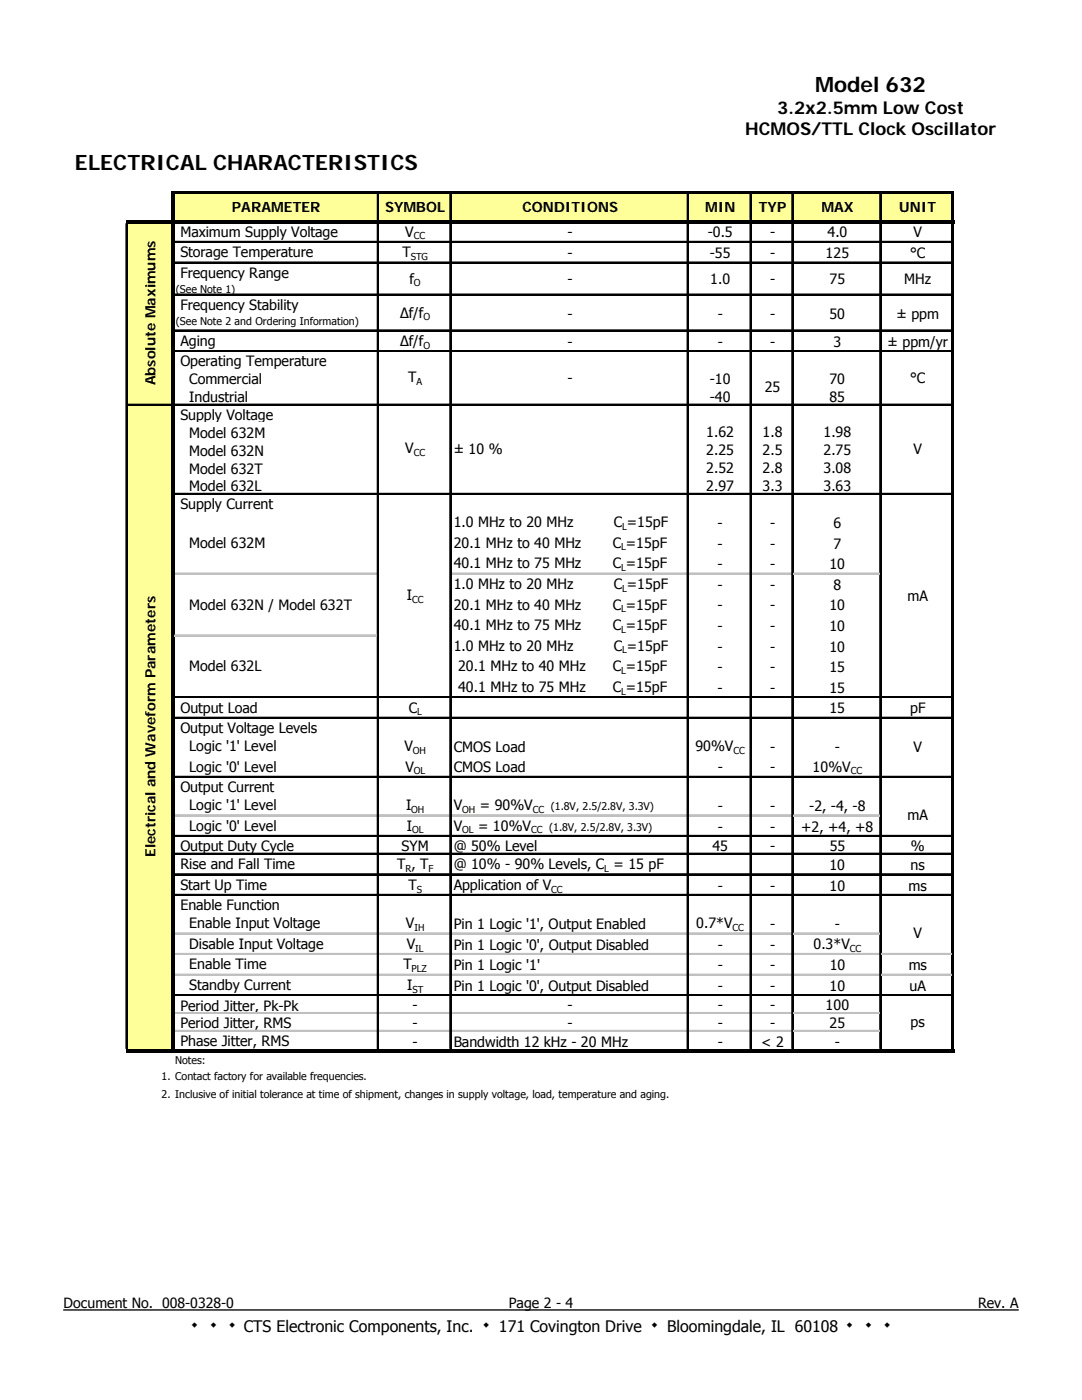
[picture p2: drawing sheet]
<svg xmlns="http://www.w3.org/2000/svg" width="216mm" height="279mm" viewBox="0 0 216 279" stroke-linecap="round" stroke-linejoin="round" font-family="sans-serif">
<defs><g id="words">
<g font-size="4.2">
<text x="162.6" y="18.4">Model 632</text>
<text x="15" y="33.9">ELECTRICAL CHARACTERISTICS</text>
<text x="37.6" y="265.8">٠</text>
<text x="41.4" y="265.8">٠</text>
<text x="45.1" y="265.8">٠</text>
<text x="95.8" y="265.8">٠</text>
<text x="129.4" y="265.8">٠</text>
<text x="168.3" y="265.8">٠</text>
<text x="172.1" y="265.8">٠</text>
<text x="175.8" y="265.8">٠</text>
</g>
<g font-size="3.5">
<text x="155.1" y="22.8">3.2x2.5mm Low Cost</text>
<text x="148.7" y="27">HCMOS/TTL Clock Oscillator</text>
</g>
<g font-size="3.2">
<text x="48.6" y="265.8">CTS Electronic Components, Inc.</text>
<text x="99.6" y="265.8">171 Covington Drive</text>
<text x="133.1" y="265.8">Bloomingdale, IL 60108</text>
</g>
<g font-size="2.8">
<text x="36" y="47.2">Maximum Supply Voltage</text>
<text x="46.3" y="42.4">PARAMETER</text>
<text x="76.9" y="42.4">SYMBOL</text>
<text x="80.9" y="47.2">V</text>
<text x="104.2" y="42.4">CONDITIONS</text>
<text x="113.2" y="47.4">-</text>
<text x="140.7" y="42.4">MIN</text>
<text x="141.2" y="47.4">-0.5</text>
<text x="151.4" y="42.4">TYP</text>
<text x="153.6" y="47.4">-</text>
<text x="163.9" y="42.4">MAX</text>
<text x="165.1" y="47.4">4.0</text>
<text x="179.4" y="42.4">UNIT</text>
<text x="182.3" y="47.4">V</text>
<text x="36" y="51.4">Storage Temperature</text>
<text x="80.3" y="51.4">T</text>
<text x="113.2" y="51.5">-</text>
<text x="141.6" y="51.5">-55</text>
<text x="153.6" y="51.5">-</text>
<text x="164.7" y="51.5">125</text>
<text x="181.6" y="51.5">°C</text>
<text x="36" y="55.5">Frequency Range</text>
<text x="81.7" y="56.6">f</text>
<text x="113.2" y="56.8">-</text>
<text x="141.7" y="56.8">1.0</text>
<text x="153.6" y="56.8">-</text>
<text x="165.5" y="56.8">75</text>
<text x="180.4" y="56.8">MHz</text>
<text x="36" y="61.9">Frequency Stability</text>
<text x="79.8" y="63.4">∆f/f</text>
<text x="113.2" y="63.6">-</text>
<text x="143.2" y="63.6">-</text>
<text x="153.6" y="63.6">-</text>
<text x="165.5" y="63.6">50</text>
<text x="178.9" y="63.6">± ppm</text>
<text x="36" y="69">Aging</text>
<text x="79.8" y="69">∆f/f</text>
<text x="113.2" y="69.2">-</text>
<text x="143.2" y="69.2">-</text>
<text x="153.6" y="69.2">-</text>
<text x="166.3" y="69.2">3</text>
<text x="177.1" y="69.2">± ppm/yr</text>
<text x="31" y="76.9" transform="rotate(-90 31 76.9)">Absolute Maximums</text>
<text x="36" y="73.1">Operating Temperature</text>
<text x="37.8" y="76.7">Commercial</text>
<text x="81.4" y="76.2">T</text>
<text x="113.2" y="76.4">-</text>
<text x="141.6" y="76.6">-10</text>
<text x="165.5" y="76.6">70</text>
<text x="181.6" y="76.4">°C</text>
<text x="36" y="83.8">Supply Voltage</text>
<text x="37.8" y="80.3">Industrial</text>
<text x="141.6" y="80.1">-40</text>
<text x="152.6" y="78.2">25</text>
<text x="165.5" y="80.2">85</text>
<text x="37.8" y="87.4">Model 632M</text>
<text x="140.9" y="87.2">1.62</text>
<text x="152.2" y="87.2">1.8</text>
<text x="164.3" y="87.2">1.98</text>
<text x="37.8" y="91">Model 632N</text>
<text x="37.8" y="94.5">Model 632T</text>
<text x="80.9" y="90.5">V</text>
<text x="90.5" y="90.7">± 10 %</text>
<text x="140.9" y="90.8">2.25</text>
<text x="140.9" y="94.4">2.52</text>
<text x="152.2" y="90.8">2.5</text>
<text x="152.2" y="94.4">2.8</text>
<text x="164.3" y="90.8">2.75</text>
<text x="164.3" y="94.4">3.08</text>
<text x="182.3" y="90.7">V</text>
<text x="36" y="101.6">Supply Current</text>
<text x="37.8" y="98.1">Model 632L</text>
<text x="140.9" y="97.9">2.97</text>
<text x="152.2" y="97.9">3.3</text>
<text x="164.3" y="97.9">3.63</text>
<text x="90.5" y="105.2">1.0 MHz to 20 MHz</text>
<text x="122.5" y="105.2">C =15pF</text>
<text x="143.2" y="105.4">-</text>
<text x="153.6" y="105.4">-</text>
<text x="166.3" y="105.4">6</text>
<text x="37.8" y="109.3">Model 632M</text>
<text x="90.5" y="109.3">20.1 MHz to 40 MHz</text>
<text x="90.5" y="113.4">40.1 MHz to 75 MHz</text>
<text x="122.3" y="109.3">C =15pF</text>
<text x="122.3" y="113.4">C =15pF</text>
<text x="143.2" y="109.5">-</text>
<text x="143.2" y="113.6">-</text>
<text x="153.6" y="109.5">-</text>
<text x="153.6" y="113.6">-</text>
<text x="165.5" y="113.6">10</text>
<text x="166.3" y="109.5">7</text>
<text x="81.2" y="119.7">I</text>
<text x="90.5" y="117.5">1.0 MHz to 20 MHz</text>
<text x="122.5" y="117.5">C =15pF</text>
<text x="143.2" y="117.7">-</text>
<text x="153.6" y="117.7">-</text>
<text x="166.3" y="117.7">8</text>
<text x="181.1" y="119.9">mA</text>
<text x="37.8" y="121.6">Model 632N / Model 632T</text>
<text x="90.5" y="121.6">20.1 MHz to 40 MHz</text>
<text x="90.5" y="125.8">40.1 MHz to 75 MHz</text>
<text x="122.3" y="121.6">C =15pF</text>
<text x="122.3" y="125.8">C =15pF</text>
<text x="143.2" y="121.8">-</text>
<text x="143.2" y="125.9">-</text>
<text x="153.6" y="121.8">-</text>
<text x="153.6" y="125.9">-</text>
<text x="165.5" y="121.8">10</text>
<text x="165.5" y="125.9">10</text>
<text x="90.5" y="129.9">1.0 MHz to 20 MHz</text>
<text x="122.5" y="129.9">C =15pF</text>
<text x="143.2" y="130">-</text>
<text x="153.6" y="130">-</text>
<text x="165.5" y="130">10</text>
<text x="37.8" y="134">Model 632L</text>
<text x="91.4" y="134">20.1 MHz to 40 MHz</text>
<text x="122.3" y="134">C =15pF</text>
<text x="143.2" y="134.2">-</text>
<text x="153.6" y="134.2">-</text>
<text x="165.5" y="134.2">15</text>
<text x="36" y="142.2">Output Load</text>
<text x="81.5" y="142.2">C</text>
<text x="91.4" y="138.1">40.1 MHz to 75 MHz</text>
<text x="122.3" y="138.1">C =15pF</text>
<text x="143.2" y="138.3">-</text>
<text x="153.6" y="138.3">-</text>
<text x="165.5" y="138.3">15</text>
<text x="165.5" y="142.4">15</text>
<text x="181.6" y="142.4">pF</text>
<text x="36" y="146.3">Output Voltage Levels</text>
<text x="37.8" y="149.9">Logic '1' Level</text>
<text x="80.7" y="149.9">V</text>
<text x="138.8" y="149.9">90%V</text>
<text x="37.8" y="154">Logic '0' Level</text>
<text x="80.9" y="154">V</text>
<text x="90.5" y="150.1">CMOS Load</text>
<text x="90.5" y="154.2">CMOS Load</text>
<text x="143.2" y="154.2">-</text>
<text x="153.6" y="150.1">-</text>
<text x="153.7" y="154.2">-</text>
<text x="162.2" y="154">10%V</text>
<text x="166.6" y="150.1">-</text>
<text x="182.3" y="150.1">V</text>
<text x="36" y="158.1">Output Current</text>
<text x="37.8" y="161.7">Logic '1' Level</text>
<text x="81" y="161.7">I</text>
<text x="90.5" y="161.7">V</text>
<text x="95.7" y="161.7">= 90%V</text>
<text x="143.2" y="161.8">-</text>
<text x="153.6" y="161.8">-</text>
<text x="161.5" y="161.8">-2, -4, -8</text>
<text x="37.8" y="165.8">Logic '0' Level</text>
<text x="81.2" y="165.8">I</text>
<text x="90.5" y="165.8">V</text>
<text x="95.4" y="165.8">= 10%V</text>
<text x="143.2" y="165.9">-</text>
<text x="153.6" y="165.9">-</text>
<text x="159.9" y="165.9">+2, +4, +8</text>
<text x="181.1" y="163.7">mA</text>
<text x="31" y="171.1" transform="rotate(-90 31 171.1)">Electrical and Waveform Parameters</text>
<text x="36" y="173.4">Rise and Fall Time</text>
<text x="36" y="169.9">Output Duty Cycle</text>
<text x="79.3" y="173.4">T , T</text>
<text x="80.1" y="169.8">SYM</text>
<text x="90.5" y="173.4">@ 10% - 90% Levels, C = 15 pF</text>
<text x="90.5" y="169.8">@ 50% Level</text>
<text x="142.2" y="169.8">45</text>
<text x="153.7" y="169.8">-</text>
<text x="165.5" y="173.6">10</text>
<text x="165.6" y="169.8">55</text>
<text x="181.7" y="173.6">ns</text>
<text x="181.7" y="169.8">%</text>
<text x="36" y="177.6">Start Up Time</text>
<text x="81.5" y="177.6">T</text>
<text x="90.5" y="177.6">Application of V</text>
<text x="143.2" y="177.7">-</text>
<text x="153.6" y="177.7">-</text>
<text x="165.5" y="177.7">10</text>
<text x="181.3" y="177.7">ms</text>
<text x="36" y="181.7">Enable Function</text>
<text x="37.8" y="185.2">Enable Input Voltage</text>
<text x="81" y="185.2">V</text>
<text x="90.5" y="185.4">Pin 1 Logic '1', Output Enabled</text>
<text x="138.9" y="185.2">0.7*V</text>
<text x="153.6" y="185.4">-</text>
<text x="166.6" y="185.4">-</text>
<text x="37.8" y="189.4">Disable Input Voltage</text>
<text x="81.2" y="189.4">V</text>
<text x="90.5" y="189.5">Pin 1 Logic '0', Output Disabled</text>
<text x="143.2" y="189.5">-</text>
<text x="153.7" y="189.5">-</text>
<text x="162.3" y="189.4">0.3*V</text>
<text x="182.3" y="187.3">V</text>
<text x="37.8" y="193.5">Enable Time</text>
<text x="37.8" y="197.6">Standby Current</text>
<text x="80.5" y="193.5">T</text>
<text x="81.3" y="197.6">I</text>
<text x="90.5" y="193.6">Pin 1 Logic '1'</text>
<text x="90.5" y="197.7">Pin 1 Logic '0', Output Disabled</text>
<text x="143.2" y="197.7">-</text>
<text x="143.2" y="193.6">-</text>
<text x="153.7" y="197.7">-</text>
<text x="153.7" y="193.6">-</text>
<text x="165.5" y="197.7">10</text>
<text x="165.6" y="193.6">10</text>
<text x="181.3" y="193.6">ms</text>
<text x="181.5" y="197.7">uA</text>
<text x="36" y="201.7">Period Jitter, Pk-Pk</text>
<text x="82.3" y="201.5">-</text>
<text x="113.2" y="201.5">-</text>
<text x="143.2" y="201.5">-</text>
<text x="153.6" y="201.5">-</text>
<text x="164.7" y="201.5">100</text>
<text x="36" y="205.3">Period Jitter, RMS</text>
<text x="36" y="208.8">Phase Jitter, RMS</text>
<text x="82.3" y="205.1">-</text>
<text x="82.3" y="208.9">-</text>
<text x="90.5" y="208.9">Bandwidth 12 kHz - 20 MHz</text>
<text x="113.2" y="205.1">-</text>
<text x="143.2" y="205.1">-</text>
<text x="143.2" y="208.9">-</text>
<text x="151.9" y="208.9">&lt; 2</text>
<text x="153.6" y="205.1">-</text>
<text x="165.5" y="205.1">25</text>
<text x="166.6" y="208.9">-</text>
<text x="181.7" y="205">ps</text>
<text x="12.7" y="261">Document No. 008-0328-0</text>
<text x="101.5" y="261">Page 2 - 4</text>
<text x="195.1" y="261">Rev. A</text>
</g>
<g font-size="2.1">
<text x="35.1" y="58.5">(See Note 1)</text>
<text x="35.1" y="64.9">(See Note 2 and Ordering Information)</text>
<text x="109.9" y="161.7">(1.8V, 2.5/2.8V, 3.3V)</text>
<text x="109.6" y="165.8">(1.8V, 2.5/2.8V, 3.3V)</text>
<text x="32.2" y="215.5">1. Contact factory for available frequencies.</text>
<text x="35" y="212.4">Notes:</text>
<text x="32.2" y="219.1">2. Inclusive of initial tolerance at time of shipment, changes in supply voltage, load, temperature and aging.</text>
</g>
<g font-size="1.9">
<text x="82.5" y="47.8">CC</text>
<text x="82" y="51.9">STG</text>
<text x="82.6" y="57.2">O</text>
<text x="84.5" y="63.9">O</text>
<text x="84.5" y="69.6">O</text>
<text x="83.1" y="76.8">A</text>
<text x="82.5" y="91">CC</text>
<text x="124.1" y="105.7">L</text>
<text x="123.9" y="109.9">L</text>
<text x="123.9" y="114">L</text>
<text x="124.1" y="118.1">L</text>
<text x="82.2" y="120.2">CC</text>
<text x="123.9" y="122.2">L</text>
<text x="123.9" y="126.3">L</text>
<text x="124.1" y="130.4">L</text>
<text x="123.9" y="134.5">L</text>
<text x="83.2" y="142.7">L</text>
<text x="123.9" y="138.6">L</text>
<text x="82.4" y="150.4">OH</text>
<text x="82.5" y="154.5">OL</text>
<text x="146.3" y="150.4">CC</text>
<text x="169.8" y="154.5">CC</text>
<text x="82" y="162.2">OH</text>
<text x="82.2" y="166.3">OL</text>
<text x="92.2" y="162.2">OH</text>
<text x="92.2" y="166.3">OL</text>
<text x="106" y="166.3">CC</text>
<text x="106.3" y="162.2">CC</text>
<text x="80.9" y="174">R</text>
<text x="83.1" y="178.1">S</text>
<text x="85.5" y="174">F</text>
<text x="110" y="178.1">CC</text>
<text x="120.6" y="174">L</text>
<text x="82.7" y="185.8">IH</text>
<text x="146.2" y="185.8">CC</text>
<text x="82.8" y="189.9">IL</text>
<text x="169.6" y="189.9">CC</text>
<text x="82.1" y="194">PLZ</text>
<text x="82.3" y="198.1">ST</text>
</g>
</g></defs>
<path d="M144.8 12.7h57.9v16.9h-57.9z" fill="none" stroke="#fff" stroke-width=".26"/>
<path d="M12.7 261.4h190.5" fill="none" stroke="#000" stroke-width=".26"/>
<path d="M12.3 28.2h190.9v223.3h-190.9z" fill="#fff"/>
<path d="M12.3 28.2h190.9v223.3h-190.9z" fill="none" stroke="#fff" stroke-width=".26"/>
<g fill="#ffff9a">
<path d="M34.5 38.3h155.8v6h-155.8z"/>
<path d="M25.3 44.2h9.2v165.5h-9.2z"/>
</g>
<g fill="none" stroke="#000" stroke-width=".2">
<path d="M75.3 38.7v5.2M89.7 38.7v5.2M137.1 38.7v5.2M149.6 38.7v5.2M158 38.7v5.2M175.5 38.7v5.2M25.1 44.6v164.7M34.8 48.2h155.1M34.8 52.3h155.1M34.8 58.7h155.1M75.3 44.6v164.7M89.7 44.6v164.7"/>
<path d="M137.1 44.6v164.7M149.6 44.6v164.7M158 44.6v164.7M175.5 44.6v164.7M34.8 65.8h155.1M34.8 70h155.1M25.5 80.6h8.6M34.8 80.6h155.1M34.8 98.4h155.1M34.8 139h155.1M34.8 143.1h155.1M34.8 154.9h155.1"/>
<path d="M34.8 166.7h155.1M34.8 170.3h155.1M34.8 174.4h155.1M34.8 178.5h155.1M34.8 198.5h155.1"/>
</g>
<g fill="none" stroke="#000" stroke-width=".34">
<path d="M75.4 38.7v5.2M89.9 38.7v5.2M137.3 38.7v5.2M149.8 38.7v5.2M158.2 38.7v5.2M175.7 38.7v5.2M25.3 44.6v164.7M34.8 48.3h155.1M34.8 52.5h155.1M34.8 58.8h155.1M75.4 44.6v164.7M89.9 44.6v164.7"/>
<path d="M137.3 44.6v164.7M149.8 44.6v164.7M158.2 44.6v164.7M175.7 44.6v164.7M34.8 66h155.1M34.8 70.1h155.1M25.5 80.8h8.7M34.8 80.8h155.1M34.8 98.6h155.1M34.8 139.2h155.1M34.8 143.3h155.1M34.8 155.1h155.1"/>
<path d="M34.8 166.9h155.1M34.8 170.4h155.1M34.8 174.6h155.1M34.8 178.7h155.1M34.8 198.7h155.1"/>
</g>
<g fill="none" stroke="#c0c0c0" stroke-width=".2">
<path d="M34.8 114.3h40.5M90.1 114.3h47M137.4 114.3h12.2M150 114.3h8M158.3 114.3h17.2M34.8 126.7h40.5M34.8 162.6h40.5M75.6 162.6h14.1M90.1 162.6h47M137.4 162.6h12.2M150 162.6h8M158.3 162.6h17.2"/>
<path d="M34.8 186.2h40.5M34.8 190.3h40.5M34.8 194.4h40.5M75.6 186.2h14.1M75.6 190.3h14.1M75.6 194.4h14.1M90.1 186.2h47M90.1 190.3h47M90.1 194.4h47M137.4 186.2h12.2M137.4 190.3h12.2M137.4 194.4h12.2"/>
<path d="M150 186.2h8M150 190.3h8M150 194.4h8M158.3 186.2h17.2M158.3 190.3h17.2M158.3 194.4h17.2M175.9 190.3h14M175.9 194.4h14M34.8 202.1h40.5M34.8 205.6h40.5M75.6 202.1h14.1M75.6 205.6h14.1"/>
<path d="M90.1 202.1h47M90.1 205.6h47M137.4 202.1h12.2M137.4 205.6h12.2M150 202.1h8M150 205.6h8M158.3 202.1h17.2M158.3 205.6h17.2"/>
</g>
<g fill="none" stroke="#c0c0c0" stroke-width=".34">
<path d="M34.8 114.5h40.5M90.1 114.5h47M137.5 114.5h12.1M150 114.5h8M158.3 114.5h17.3M34.8 126.9h40.5M34.8 162.8h40.5M75.6 162.8h14.2M90.1 162.8h47M137.5 162.8h12.1M150 162.8h8M158.3 162.8h17.3"/>
<path d="M34.8 190.5h40.5M34.8 194.6h40.5M75.6 190.5h14.2M75.6 194.6h14.2M90.1 190.5h47M90.1 194.6h47M137.5 190.5h12.1M137.5 194.6h12.1M150 190.5h8M150 194.6h8M158.3 190.5h17.3M158.3 194.6h17.3"/>
<path d="M175.9 190.5h14M175.9 194.6h14M34.8 202.2h40.5M34.8 205.8h40.5M75.6 202.2h14.2M75.6 205.8h14.2M90.1 202.2h47M90.1 205.8h47M137.5 202.2h12.1M137.5 205.8h12.1M150 202.2h8M150 205.8h8"/>
<path d="M158.3 202.2h17.3M158.3 205.8h17.3"/>
</g>
<path d="M34.8 186.3h40.5M75.6 186.3h14.2M90.1 186.3h47M137.5 186.3h12.1M150 186.3h8M158.3 186.3h17.3" fill="none" stroke="#c0c0c0" stroke-width=".36"/>
<path d="M34.8 38.2h155.6v.5h-155.6zM25.1 43.9h165.3v.7h-165.3zM25.1 209.3h165.3v.7h-165.3zM34.2 38.2h.6v171.8h-.6zM189.9 38.7h.5v171.3h-.5z" fill="#000"/>
<use href="#words"/>
</svg>
